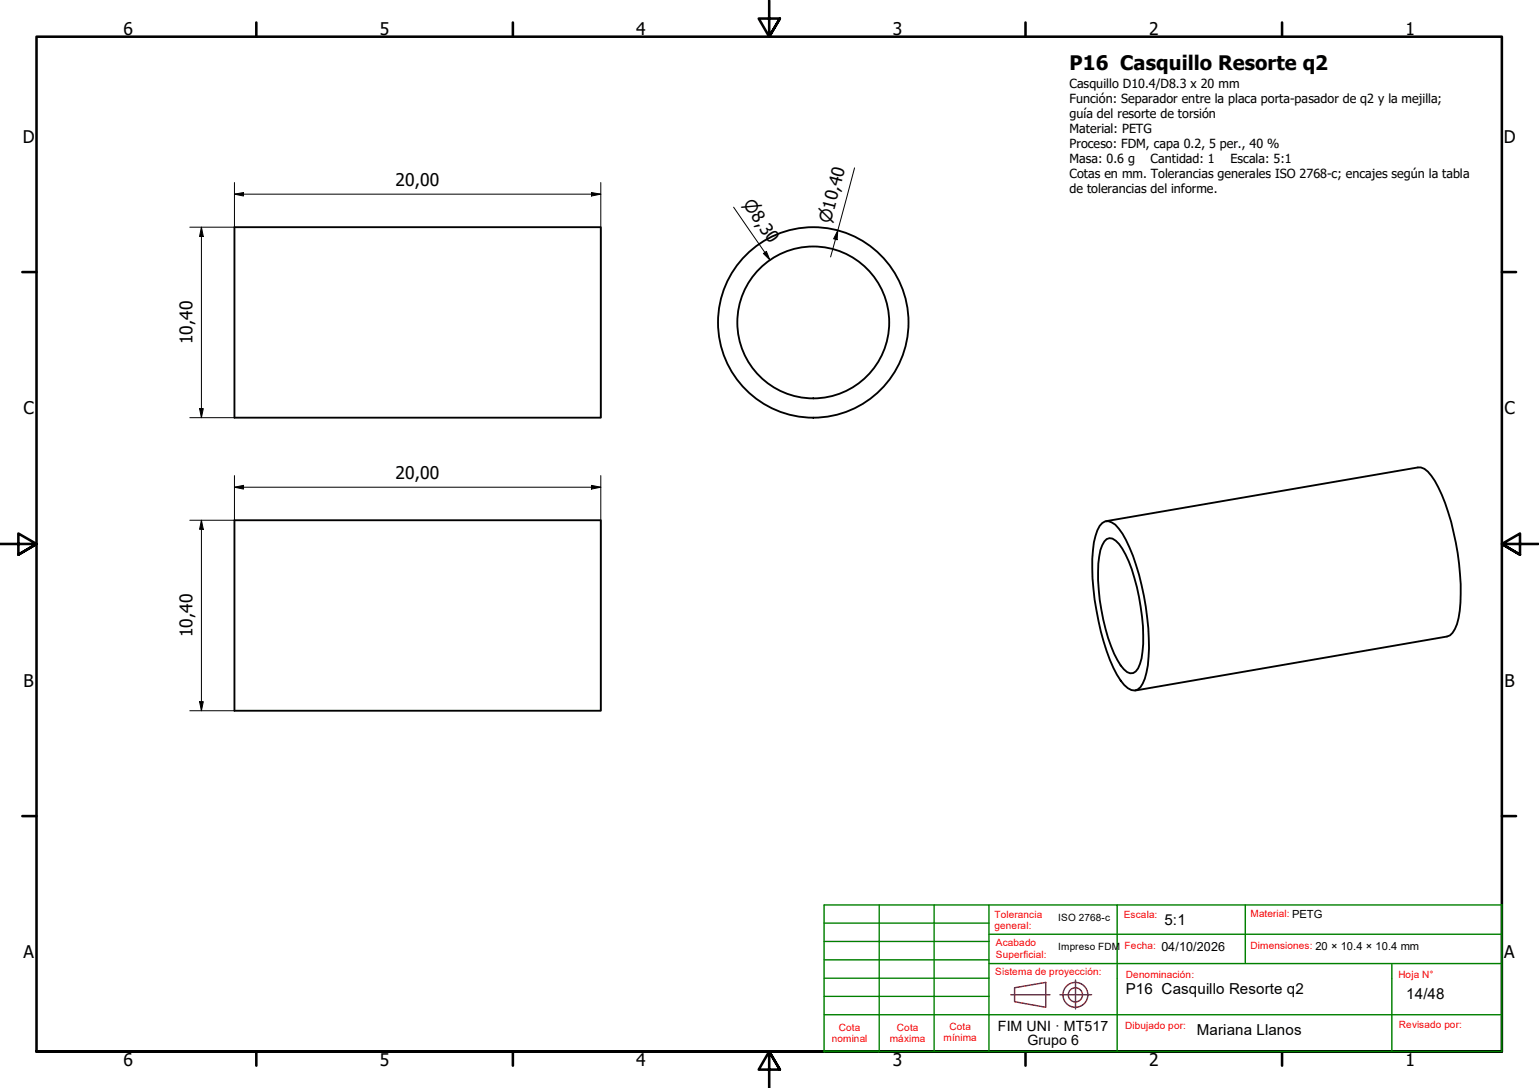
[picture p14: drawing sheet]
<svg xmlns="http://www.w3.org/2000/svg" width="420mm" height="297mm" viewBox="0 0 420 297" stroke-linecap="round" stroke-linejoin="round" font-family="sans-serif">
<defs><g id="words">
<text font-size="5.5" x="292" y="19.2">P16 Casquillo Resorte q2</text>
<g font-size="4.8">
<text x="33.7" y="9.6">6</text>
<text x="103.7" y="9.6">5</text>
<text x="173.7" y="9.6">4</text>
<text x="243.7" y="9.6">3</text>
<text x="313.7" y="9.6">2</text>
<text x="383.7" y="9.6">1</text>
<text x="6.2" y="38.9">D</text>
<text x="410.5" y="38.9">D</text>
<text x="108" y="50.7">20,00</text>
<text x="52.6" y="94" transform="rotate(-90 52.6 94)">10,40</text>
<text x="6.4" y="113.1">C</text>
<text x="410.7" y="113.1">C</text>
<text x="108" y="130.7">20,00</text>
<text x="52.6" y="174" transform="rotate(-90 52.6 174)">10,40</text>
<text x="6.4" y="187.4">B</text>
<text x="410.7" y="187.4">B</text>
<text x="6.4" y="261.7">A</text>
<text x="410.7" y="261.7">A</text>
<text x="33.7" y="290.9">6</text>
<text x="103.7" y="290.9">5</text>
<text x="173.7" y="290.9">4</text>
<text x="243.7" y="290.9">3</text>
<text x="313.7" y="290.9">2</text>
<text x="383.7" y="290.9">1</text>
</g>
<g font-size="4.6">
<text x="202.7" y="55.8" transform="rotate(55 202.7 55.8)">⌀8,30</text>
<text x="226.7" y="61.3" transform="rotate(-75 226.7 61.3)">⌀10,40</text>
</g>
<g font-size="4.1">
<text x="317.9" y="252.7">5:1</text>
<text x="307.3" y="271.5">P16 Casquillo Resorte q2</text>
<text x="383.9" y="272.8">14/48</text>
<text x="326.7" y="282.6">Mariana Llanos</text>
</g>
<g font-size="3.9">
<text x="272.4" y="281.4">FIM UNI · MT517</text>
<text x="280.5" y="285.3">Grupo 6</text>
</g>
<g font-size="3.4">
<text x="292" y="23.9">Casquillo D10.4/D8.3 x 20 mm</text>
<text x="292" y="28.1">Función: Separador entre la placa porta-pasador de q2 y la mejilla;</text>
<text x="292" y="32.1">guía del resorte de torsión</text>
<text x="292" y="36.2">Material: PETG</text>
<text x="292" y="40.4">Proceso: FDM, capa 0.2, 5 per., 40 %</text>
<text x="292" y="44.5">Masa: 0.6 g</text>
<text x="314.1" y="44.5">Cantidad: 1</text>
<text x="336" y="44.5">Escala: 5:1</text>
<text x="292" y="48.6">Cotas en mm. Tolerancias generales ISO 2768-c; encajes según la tabla</text>
<text x="292" y="52.8">de tolerancias del informe.</text>
<text x="317.1" y="259.7">04/10/2026</text>
</g>
<g font-size="2.7" fill="#f00">
<text x="271.5" y="250.5">Tolerancia</text>
<text x="306.8" y="250.7">Escala:</text>
<text x="341.4" y="250.4">Material: PETG</text>
<text x="271.5" y="253.7">general:</text>
<text x="271.9" y="258.4">Acabado</text>
<text x="271.9" y="261.5">Superficial:</text>
<text x="307" y="259.1">Fecha:</text>
<text x="341.4" y="259">Dimensiones: 20 × 10.4 × 10.4 mm</text>
<text x="271.7" y="266.3">Sistema de proyección:</text>
<text x="307.3" y="267.1">Denominación:</text>
<text x="381.8" y="267.1">Hoja N°</text>
<text x="229" y="281.5">Cota</text>
<text x="244.9" y="281.5">Cota</text>
<text x="259.2" y="281.1">Cota</text>
<text x="307.1" y="281">Dibujado por:</text>
<text x="381.9" y="280.7">Revisado por:</text>
<text x="227.1" y="284.6">nominal</text>
<text x="243" y="284.6">máxima</text>
<text x="257.6" y="284.3">mínima</text>
</g>
<g font-size="2.7">
<text x="288.9" y="251.4">ISO 2768-c</text>
<text x="288.9" y="259.3">Impreso FDM</text>
</g>
</g></defs>
<!-- layer: Visible (ISO) -->
<g fill="none" stroke="#000" stroke-width=".51">
<path d="M64 62h100v52h-100zM64 142h100v52h-100zM300.9 142.8a2.6 2.6 0 0 1 3.6 .4 27.5 27.5 0 0 1 5.6 11 71.4 71.4 0 0 1 3.3 27.5 12.7 12.7 0 0 1-2.1 5.9 2.3 2.3 0 0 1-3.4 .3 21.8 21.8 0 0 1-5.8-10.1 69.2 69.2 0 0 1-3.5-29.7 9.3 9.3 0 0 1 2.3-5.3zM301.5 147.8a1.91 1.91 0 0 1 3.1-.2 22.2 22.2 0 0 1 5.1 10.2 53.9 53.9 0 0 1 2 22 5 5 0 0 1-2.3 4h-.9a6.5 6.5 0 0 1-3.4-3.6 54.2 54.2 0 0 1-5-28.3l.3-1.7zM301.9 142.3l85.2-14.7a4 4 0 0 1 3.7 2.3 48.2 48.2 0 0 1 6.6 18.2 57.9 57.9 0 0 1 .8 20.6 8 8 0 0 1-2.3 4.8l-.9 .3-85.1 14.7"/>
<circle cx="222" cy="88" r="26"/>
<circle cx="222" cy="88" r="20.7"/>
</g>
<!-- layer: Borde (ISO) -->
<g fill="none" stroke="#000" stroke-width=".7">
<path d="M70 6.1v3.9M140 6.1v3.9M210 0v10l-2.9-4.9h5.8l-2.9 4.9 2.9-4.9M280 6.1v3.9M350 6.1v3.9M6.1 74.3h3.9M410 74.3h3.9M0 148.5h10l-5-2.8v5.7l5-2.9-5 2.9M420 148.5h-10l5-2.8v5.7l-5-2.9 5 2.9M6.1 222.8h3.9M410 222.8h3.9M10 287.1v-277.1h400v277.1h-400h400"/>
<path d="M70 287.1v3.8M140 287.1v3.8M212.9 292l-2.9-4.9 2.9 4.9h-5.8l2.9-4.9v9.9M280 287.1v3.8M350 287.1v3.8"/>
</g>
<g fill="none" stroke="#800040" stroke-width=".38">
<path d="M276 271.6h10.6M277 269.7l8.5-1.5v6.8l-8.5-1.5zM289.4 271.6h8.6M293.6 267.6v7.8"/>
<circle cx="293.6" cy="271.6" r="3.4"/>
<circle cx="293.6" cy="271.6" r="1.94"/>
</g>
<g fill="none" stroke="#008000" stroke-width=".38">
<path d="M225 257h45M225 252h45M240 247.1v40h30M255 247.1v40M270 247.1h35v40M270 255.1h140M305 247.1h35M225 277h185M225 272h45M225 267.1h45M225 262.1h45M270 263.1h140"/>
<path d="M340 263.1v-16h70v40h-140M380 263.1v24M225 287.1v-40h45v40"/>
</g>
<path d="M225 287.1h15" fill="none" stroke="#008000" stroke-width=".51"/>
<!-- layer: Cota (ISO) -->
<g fill="none" stroke="#000" stroke-width=".27">
<path d="M64 53l2.5-.4v.9zM64 53h100M64 49.8v64.2h-12.2M161.5 52.6l2.5 .4-2.5 .5zM164 49.8v64.2M200.3 56.6l9.9 14.4M233.3 45.8l-6.5 24.4M51.8 62h12.2M55 62l.5 2.6h-1zM55 62v52M208.4 69.2l.8-.6 1 2.4zM228.7 62.9l-.2 2.6-.9-.3z"/>
<path d="M54.5 111.6h1l-.5 2.4zM64 133l2.5-.5v1zM64 129.8v64.2h-12.2M64 133h100M161.5 132.5l2.5 .5-2.5 .5zM164 129.8v64.2M51.8 142h12.2M55 142l.5 2.5h-1zM55 142v52M54.5 191.6h1l-.5 2.4z"/>
</g>
<path d="M64 53l2.5-.4v.9zM161.5 52.6l2.5 .4-2.5 .5zM55 62l.5 2.6h-1zM208.4 69.2l.8-.6 1 2.4zM228.7 62.9l-.2 2.6-.9-.3zM54.5 111.6h1l-.5 2.4zM64 133l2.5-.5v1zM161.5 132.5l2.5 .5-2.5 .5zM55 142l.5 2.5h-1zM54.5 191.6h1l-.5 2.4z" fill="#000"/>
<use href="#words"/>
</svg>
